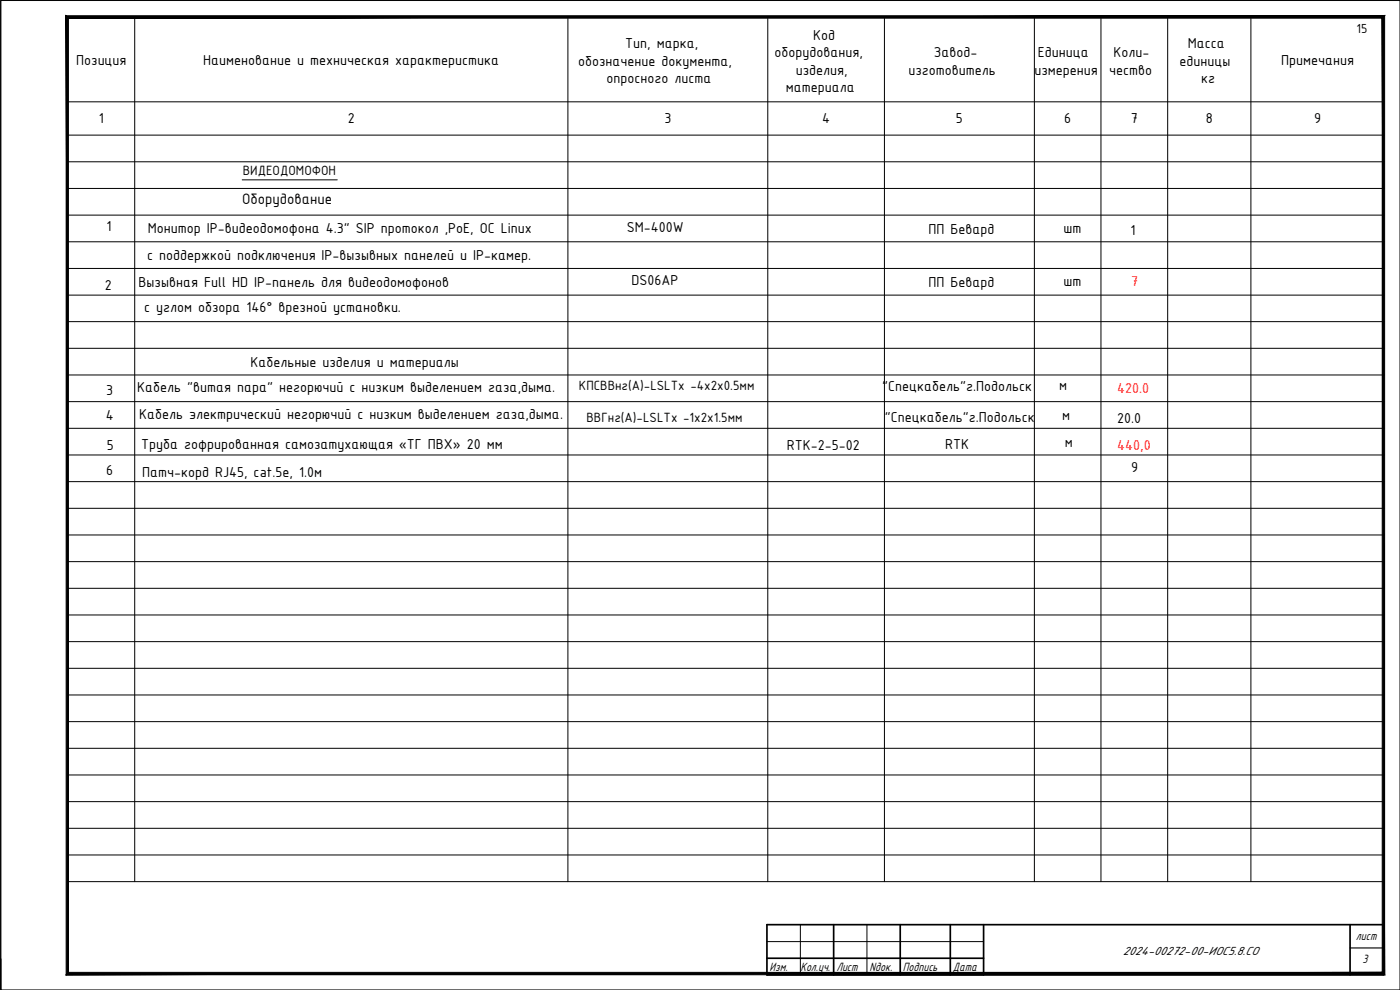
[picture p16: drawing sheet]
<svg xmlns="http://www.w3.org/2000/svg" width="420mm" height="297mm" viewBox="0 0 420 297" stroke-linecap="round" stroke-linejoin="round" font-family="sans-serif">
<defs><g id="words">
<text font-size="4.9" x="72.6" y="61.1">Оборудование</text>
<g font-size="4.7">
<text x="244.1" y="11.9">Код</text>
<text x="187.7" y="14.5">Тип, марка,</text>
<text x="232.5" y="17.2">оборудования,</text>
<text x="280.3" y="17.2">Завод-</text>
<text x="311.5" y="17.2">Единица</text>
<text x="334.1" y="17.2">Коли-</text>
<text x="356.4" y="14.5">Масса</text>
<text x="22.9" y="19.5">Позиция</text>
<text x="61" y="19.5">Наименование и техническая характеристика</text>
<text x="173.5" y="19.8">обозначение документа,</text>
<text x="238.8" y="22.4">изделия,</text>
<text x="272.6" y="22.4">изготовитель</text>
<text x="310.4" y="22.4">измерения</text>
<text x="332.9" y="22.4">чество</text>
<text x="354" y="19.8">единицы</text>
<text x="384.5" y="19.5">Примечания</text>
<text x="182" y="25">опросного листа</text>
<text x="235.8" y="27.7">материала</text>
<text x="360.5" y="25">кг</text>
<text x="29.7" y="37">1</text>
<text x="104.4" y="37">2</text>
<text x="199.4" y="37">3</text>
<text x="246.7" y="37">4</text>
<text x="286.9" y="37">5</text>
<text x="319.4" y="37">6</text>
<text x="339.4" y="37">7</text>
<text x="361.9" y="37">8</text>
<text x="394.4" y="37">9</text>
<text x="32" y="69.3">1</text>
<text x="44.4" y="69.9">Монитор IP-видеодомофона 4.3&quot; SIP протокол ,РоЕ, ОС Linux</text>
<text x="188.1" y="69.7">SM-400W</text>
<text x="278.7" y="70.3">ПП Бевард</text>
<text x="319.2" y="69.9">шт</text>
<text x="339.3" y="70.5">1</text>
<text x="44.2" y="78">с поддержкой подключения IP-вызывных панелей и IP-камер.</text>
<text x="31.5" y="86.9">2</text>
<text x="41.6" y="86.2">Вызывная Full HD IP-панель для видеодомофонов</text>
<text x="189.5" y="85.6">DS06AP</text>
<text x="278.7" y="86">ПП Бевард</text>
<text x="319.2" y="85.9">шт</text>
<text x="43.2" y="93.8">с углом обзора 146° врезной установки.</text>
<text x="75.2" y="110.1">Кабельные изделия и материалы</text>
<text x="31.9" y="118.4">3</text>
<text x="41.2" y="117.6">Кабель &quot;витая пара&quot; негорючий с низким выделением газа,дыма.</text>
<text x="264.8" y="117.2">&quot;Спецкабель&quot;г.Подольск</text>
<text x="317.9" y="117">м</text>
<text x="41.7" y="125.8">Кабель электрический негорючий с низким выделением газа,дыма.</text>
<text x="31.8" y="126.1">4</text>
<text x="265.6" y="126.7">&quot;Спецкабель&quot;г.Подольск</text>
<text x="318.8" y="126.1">м</text>
<text x="335.3" y="126.9">20.0</text>
<text x="32.1" y="134.9">5</text>
<text x="42.3" y="134.8">Труба гофрированная самозатухающая «ТГ ПВХ» 20 мм</text>
<text x="236.2" y="134.9">RTK-2-5-02</text>
<text x="283.6" y="134.8">RTK</text>
<text x="319.6" y="134">м</text>
<text x="31.9" y="142.4">6</text>
<text x="42.7" y="143.1">Патч-корд RJ45, cat.5е, 1.0м</text>
<text x="339.5" y="141.7">9</text>
</g>
<g font-size="4.7" fill="#f00">
<text x="339.5" y="85.7">7</text>
<text x="335.3" y="117.9">420.0</text>
<text x="335.3" y="134.9">440,0</text>
</g>
<g font-size="4.3">
<text x="72.9" y="52.5">ВИДЕОДОМОФОН</text>
<text x="173.7" y="117.2">КПСВВнг(А)-LSLTx -4х2х0.5мм</text>
<text x="176" y="126.7">ВВГнг(А)-LSLTx -1х2х1.5мм</text>
</g>
<text font-size="4.2" x="407.1" y="9.9">15</text>
<g font-size="4">
<text x="407" y="281.9">лист</text>
<text x="231" y="291.2">Изм.</text>
<text x="240.2" y="291.2">Кол.уч.</text>
<text x="251" y="291.2">Лист</text>
<text x="261" y="291.2">Nдок.</text>
<text x="271" y="291.2">Подпись</text>
<text x="286" y="291.2">Дата</text>
<text x="408.9" y="289">3</text>
</g>
<text font-size="3.9" x="337" y="286.6">2024-00272-00-ИОС5.8.СО</text>
</g></defs>
<g fill="none" stroke="#000" stroke-width=".3">
<path d="M40.4 5.5v259M170.4 5.5v259M230.4 5.5v259M265.4 5.5v259M310.4 5.5v259M330.4 5.5v259M350.4 5.5v259M375.4 5.5v259M20.4 30.6h395M20.4 40.5h395M20.4 48.5h395M20.4 56.5h395"/>
<path d="M72.7 54h28.5M20.4 64.5h395M20.4 72.5h395M20.4 80.5h395M20.4 88.5h395M20.4 96.5h395M20.4 104.5h395M20.4 112.5h395M20.4 120.5h395M20.4 128.5h395M20.4 136.5h395M20.4 144.5h395"/>
<path d="M20.4 152.5h395M20.4 160.5h395M20.4 168.5h395M20.4 176.5h395M20.4 184.5h395M20.4 192.5h395M20.4 200.5h395M20.4 208.5h395M20.4 216.5h395M20.4 232.5h395M20.4 224.5h395M20.4 240.5h395"/>
<path d="M20.4 248.5h395M20.4 256.5h395M20.4 264.5h395M240.2 277.4v15.1M260.2 277.4v15.1M.2 287.7v9.3v-296.8h420v296.8M230.2 292.5h65M230.2 282.5h65"/>
</g>
<path d="M230.2 277.4h185v15.1h-185zM250.2 277.4v15.1M270.2 277.4v15.1M285.2 277.4v15.1M295.2 277.4v15.1M405.2 277.4v15.1M230.2 287.5h65" fill="none" stroke="#000" stroke-width=".51"/>
<path d="M.2 .2v296.8h420M.2 287.7v9.3M405.2 284.4h10" fill="none" stroke="#000" stroke-width=".34"/>
<path d="M20.5 291.7l-.6 .8 394.9-.8zM19.9 292.5l394.9-.8 .7 .8zM414.8 5.4v286.3l.7 .8zM414.8 5.4l.7-.7v287.8zM20.5 5.4h394.3l.7-.7zM19.9 4.7h395.6l-395 .7zM19.9 4.7l.6 287v-286.3zM19.9 4.7l.6 287-.6 .8z" fill="#000" stroke="#000" stroke-width=".3"/>
<use href="#words"/>
</svg>
